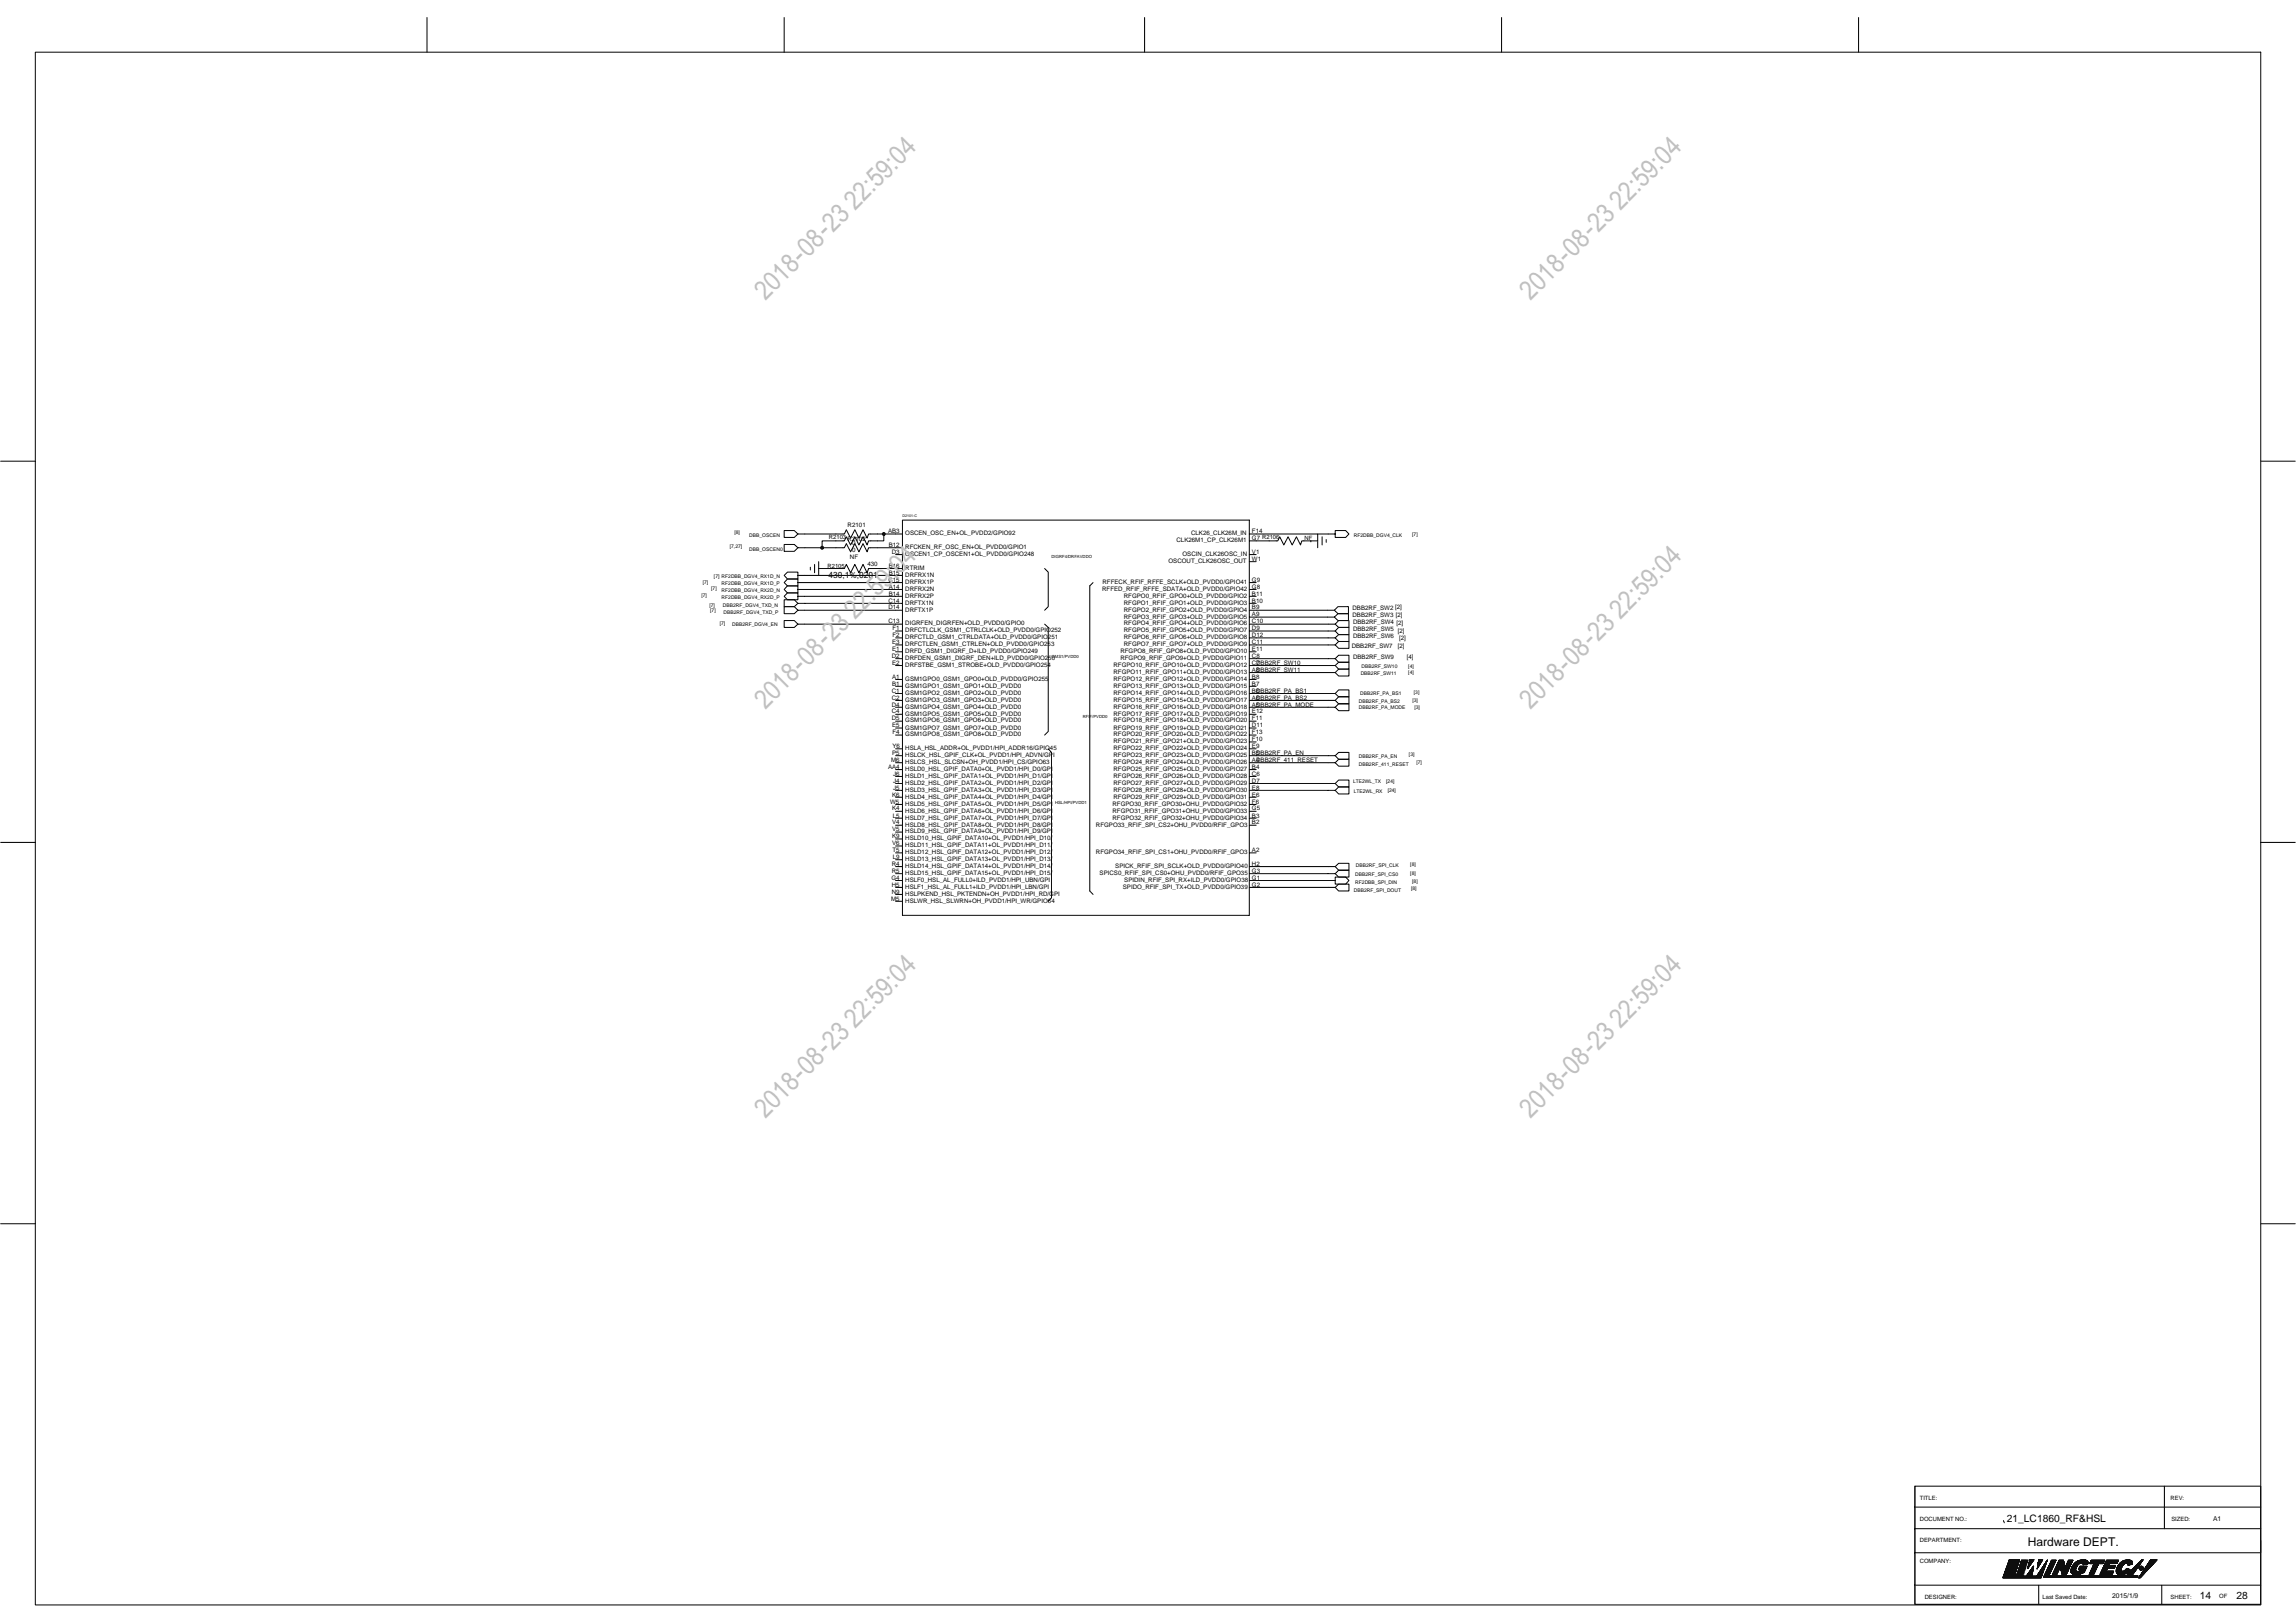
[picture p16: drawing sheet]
<svg xmlns="http://www.w3.org/2000/svg" width="297mm" height="210mm" viewBox="0 0 297 210" stroke-linecap="round" stroke-linejoin="round" font-family="sans-serif">
<defs><g id="words">
<g font-size="3.5" fill="#c0c0c0">
<text x="99" y="38.9" transform="rotate(-45 99 38.9)">2018-08-23 22:59:04</text>
<text x="198" y="38.9" transform="rotate(-45 198 38.9)">2018-08-23 22:59:04</text>
<text x="99" y="91.8" transform="rotate(-45 99 91.8)">2018-08-23 22:59:04</text>
<text x="198" y="91.8" transform="rotate(-45 198 91.8)">2018-08-23 22:59:04</text>
<text x="99" y="144.7" transform="rotate(-45 99 144.7)">2018-08-23 22:59:04</text>
<text x="198" y="144.7" transform="rotate(-45 198 144.7)">2018-08-23 22:59:04</text>
</g>
<text font-size="1.6" x="262.4" y="200">Hardware DEPT.</text>
<g font-size="1.3">
<text x="259.6" y="196.9">21_LC1860_RF&amp;HSL</text>
<text x="284.6" y="206.8">14</text>
<text x="289.3" y="206.9">28</text>
</g>
<text font-size="1.1" x="107.2" y="74.8">430,1%,0201</text>
<g font-size=".9">
<text x="286.3" y="196.8">A1</text>
<text x="273.3" y="206.8">2015/1/9</text>
</g>
<g font-size=".8">
<text x="107.2" y="69.7">R2103</text>
<text x="109.7" y="68.2">R2101</text>
<text x="109.7" y="70">R2102</text>
<text x="110.3" y="70.5">0</text>
<text x="110.3" y="71.4">0</text>
<text x="114.9" y="69">AB3</text>
<text x="115" y="70.8">B12</text>
<text x="115.4" y="71.7">D3</text>
<text x="117.1" y="72">OSCEN1_CP_OSCEN1+OL_PVDD0/GPIO248</text>
<text x="117.1" y="71.1">RFCKEN_RF_OSC_EN+OL_PVDD0/GPIO1</text>
<text x="117.1" y="69.3">OSCEN_OSC_EN+OL_PVDD2/GPIO92</text>
<text x="152.2" y="70.1">CLK26M1_CP_CLK26M1</text>
<text x="153" y="72">OSCIN_CLK26OSC_IN</text>
<text x="154.1" y="69.3">CLK26_CLK26M_IN</text>
<text x="162" y="71.7">V1</text>
<text x="162" y="69.9">G7 R2106</text>
<text x="162" y="69">F14</text>
<text x="168.8" y="69.8">NF</text>
<text x="107.1" y="73.5">R2105</text>
<text x="110" y="72.3">NF</text>
<text x="112.2" y="73.2">430</text>
<text x="114.9" y="78">C14</text>
<text x="114.9" y="75.3">C15</text>
<text x="115" y="76.2">A14</text>
<text x="115" y="77.1">B14</text>
<text x="115" y="74.4">B15</text>
<text x="115" y="73.5">B16</text>
<text x="117.1" y="76.5">DRFRX2N</text>
<text x="117.1" y="77.3">DRFRX2P</text>
<text x="117.1" y="75.5">DRFRX1P</text>
<text x="117.1" y="74.7">DRFRX1N</text>
<text x="117.1" y="73.8">RTRIM</text>
<text x="142.6" y="76.5">RFFED_RFIF_RFFE_SDATA+OLD_PVDD0/GPIO42</text>
<text x="142.6" y="75.5">RFFECK_RFIF_RFFE_SCLK+OLD_PVDD0/GPIO41</text>
<text x="145.4" y="77.3">RFGPO0_RFIF_GPO0+OLD_PVDD0/GPIO2</text>
<text x="151.2" y="72.9">OSCOUT_CLK26OSC_OUT</text>
<text x="162" y="72.6">W1</text>
<text x="162" y="78">B10</text>
<text x="162" y="77.1">B11</text>
<text x="162" y="76.2">G8</text>
<text x="162" y="75.3">G9</text>
<text x="114.9" y="78.8">D14</text>
<text x="114.9" y="80.6">C13</text>
<text x="115.4" y="83.3">E3</text>
<text x="115.5" y="81.5">F1</text>
<text x="115.5" y="82.4">F2</text>
<text x="117.1" y="79.1">DRFTX1P</text>
<text x="117.1" y="78.2">DRFTX1N</text>
<text x="117.1" y="81.8">DRFCTLCLK_GSM1_CTRLCLK+OLD_PVDD0/GPIO252</text>
<text x="117.1" y="80.9">DIGRFEN_DIGRFEN+OLD_PVDD0/GPIO0</text>
<text x="117.1" y="82.7">DRFCTLD_GSM1_CTRLDATA+OLD_PVDD0/GPIO251</text>
<text x="117.1" y="83.6">DRFCTLEN_GSM1_CTRLEN+OLD_PVDD0/GPIO253</text>
<text x="145.4" y="83.6">RFGPO7_RFIF_GPO7+OLD_PVDD0/GPIO9</text>
<text x="145.4" y="82.7">RFGPO6_RFIF_GPO6+OLD_PVDD0/GPIO8</text>
<text x="145.4" y="81.8">RFGPO5_RFIF_GPO5+OLD_PVDD0/GPIO7</text>
<text x="145.4" y="80.9">RFGPO4_RFIF_GPO4+OLD_PVDD0/GPIO6</text>
<text x="145.4" y="80">RFGPO3_RFIF_GPO3+OLD_PVDD0/GPIO5</text>
<text x="145.4" y="79.1">RFGPO2_RFIF_GPO2+OLD_PVDD0/GPIO4</text>
<text x="145.4" y="78.2">RFGPO1_RFIF_GPO1+OLD_PVDD0/GPIO3</text>
<text x="162" y="83.3">C11</text>
<text x="162" y="82.4">D12</text>
<text x="162" y="81.5">D9</text>
<text x="162" y="80.6">C10</text>
<text x="162" y="79.8">A9</text>
<text x="162" y="78.8">B9</text>
<text x="174.9" y="83.9">DBB2RF_SW7</text>
<text x="175" y="79">DBB2RF_SW2 [2]</text>
<text x="175" y="79.8">DBB2RF_SW3 [2]</text>
<text x="175" y="80.8">DBB2RF_SW4 [2]</text>
<text x="175" y="81.6">DBB2RF_SW5</text>
<text x="175" y="82.5">DBB2RF_SW6</text>
<text x="180.8" y="81.9">[2]</text>
<text x="180.8" y="83.8">[2]</text>
<text x="181" y="82.8">[2]</text>
<text x="115.4" y="89.6">C1</text>
<text x="115.4" y="85.2">D2</text>
<text x="115.4" y="88.7">B1</text>
<text x="115.4" y="87.8">A1</text>
<text x="115.4" y="84.2">E1</text>
<text x="115.4" y="86">E2</text>
<text x="117.1" y="89.9">GSM1GPO2_GSM1_GPO2+OLD_PVDD0</text>
<text x="117.1" y="89">GSM1GPO1_GSM1_GPO1+OLD_PVDD0</text>
<text x="117.1" y="88.1">GSM1GPO0_GSM1_GPO0+OLD_PVDD0/GPIO255</text>
<text x="117.1" y="84.5">DRFD_GSM1_DIGRF_D+ILD_PVDD0/GPIO249</text>
<text x="117.1" y="85.4">DRFDEN_GSM1_DIGRF_DEN+ILD_PVDD0/GPIO250</text>
<text x="117.1" y="86.3">DRFSTBE_GSM1_STROBE+OLD_PVDD0/GPIO254</text>
<text x="144.1" y="89.9">RFGPO14_RFIF_GPO14+OLD_PVDD0/GPIO16</text>
<text x="144.1" y="89">RFGPO13_RFIF_GPO13+OLD_PVDD0/GPIO15</text>
<text x="144.1" y="88.1">RFGPO12_RFIF_GPO12+OLD_PVDD0/GPIO14</text>
<text x="144.1" y="87.2">RFGPO11_RFIF_GPO11+OLD_PVDD0/GPIO13</text>
<text x="144.1" y="86.3">RFGPO10_RFIF_GPO10+OLD_PVDD0/GPIO12</text>
<text x="144.9" y="85.4">RFGPO9_RFIF_GPO9+OLD_PVDD0/GPIO11</text>
<text x="144.9" y="84.5">RFGPO8_RFIF_GPO8+OLD_PVDD0/GPIO10</text>
<text x="162" y="85.2">C8</text>
<text x="162" y="84.2">E11</text>
<text x="162" y="89.6">B6</text>
<text x="162" y="88.7">B7</text>
<text x="162" y="87.8">B8</text>
<text x="162" y="86.9">A8</text>
<text x="162" y="86">C7</text>
<text x="162.5" y="86.9">DBB2RF_SW11</text>
<text x="162.5" y="86">DBB2RF_SW10</text>
<text x="162.5" y="89.6">DBB2RF_PA_BS1</text>
<text x="175" y="85.2">DBB2RF_SW9</text>
<text x="182" y="85.3">[4]</text>
<text x="115.4" y="90.5">C2</text>
<text x="115.4" y="91.4">D4</text>
<text x="115.4" y="92.3">C4</text>
<text x="115.4" y="93.2">D5</text>
<text x="115.4" y="94.1">E5</text>
<text x="115.5" y="95">F4</text>
<text x="117.1" y="90.8">GSM1GPO3_GSM1_GPO3+OLD_PVDD0</text>
<text x="117.1" y="91.7">GSM1GPO4_GSM1_GPO4+OLD_PVDD0</text>
<text x="117.1" y="94.4">GSM1GPO7_GSM1_GPO7+OLD_PVDD0</text>
<text x="117.1" y="92.6">GSM1GPO5_GSM1_GPO5+OLD_PVDD0</text>
<text x="117.1" y="93.5">GSM1GPO6_GSM1_GPO6+OLD_PVDD0</text>
<text x="117.1" y="95.3">GSM1GPO8_GSM1_GPO8+OLD_PVDD0</text>
<text x="144.1" y="95.3">RFGPO20_RFIF_GPO20+OLD_PVDD0/GPIO22</text>
<text x="144.1" y="94.4">RFGPO19_RFIF_GPO19+OLD_PVDD0/GPIO21</text>
<text x="144.1" y="93.5">RFGPO18_RFIF_GPO18+OLD_PVDD0/GPIO20</text>
<text x="144.1" y="92.6">RFGPO17_RFIF_GPO17+OLD_PVDD0/GPIO19</text>
<text x="144.1" y="91.7">RFGPO16_RFIF_GPO16+OLD_PVDD0/GPIO18</text>
<text x="144.1" y="90.8">RFGPO15_RFIF_GPO15+OLD_PVDD0/GPIO17</text>
<text x="162" y="95.9">F10</text>
<text x="162" y="95">F13</text>
<text x="162" y="94.1">D11</text>
<text x="162" y="93.2">F11</text>
<text x="162" y="92.3">E12</text>
<text x="162" y="91.4">A5</text>
<text x="162" y="90.5">A6</text>
<text x="162.5" y="91.4">DBB2RF_PA_MODE</text>
<text x="162.5" y="90.5">DBB2RF_PA_BS2</text>
<text x="114.9" y="99.5">AA4</text>
<text x="115.3" y="98.6">M6</text>
<text x="115.4" y="97.7">P5</text>
<text x="115.5" y="96.8">Y6</text>
<text x="115.5" y="100.4">J6</text>
<text x="115.5" y="101.3">J4</text>
<text x="117.1" y="98.8">HSLCS_HSL_SLCSN+OH_PVDD1/HPI_CS/GPIO63</text>
<text x="117.1" y="98">HSLCK_HSL_GPIF_CLK+OL_PVDD1/HPI_ADVN/GPI</text>
<text x="117.1" y="97.1">HSLA_HSL_ADDR+OL_PVDD1/HPI_ADDR16/GPIO45</text>
<text x="117.1" y="100.7">HSLD1_HSL_GPIF_DATA1+OL_PVDD1/HPI_D1/GPI</text>
<text x="117.1" y="99.8">HSLD0_HSL_GPIF_DATA0+OL_PVDD1/HPI_D0/GPI</text>
<text x="117.1" y="101.6">HSLD2_HSL_GPIF_DATA2+OL_PVDD1/HPI_D2/GPI</text>
<text x="144.1" y="100.7">RFGPO26_RFIF_GPO26+OLD_PVDD0/GPIO28</text>
<text x="144.1" y="101.6">RFGPO27_RFIF_GPO27+OLD_PVDD0/GPIO29</text>
<text x="144.1" y="99.8">RFGPO25_RFIF_GPO25+OLD_PVDD0/GPIO27</text>
<text x="144.1" y="98.8">RFGPO24_RFIF_GPO24+OLD_PVDD0/GPIO26</text>
<text x="144.1" y="98">RFGPO23_RFIF_GPO23+OLD_PVDD0/GPIO25</text>
<text x="144.1" y="97.1">RFGPO22_RFIF_GPO22+OLD_PVDD0/GPIO24</text>
<text x="144.1" y="96.2">RFGPO21_RFIF_GPO21+OLD_PVDD0/GPIO23</text>
<text x="162" y="100.4">C6</text>
<text x="162" y="101.3">D7</text>
<text x="162" y="99.5">B4</text>
<text x="162" y="98.6">A4</text>
<text x="162" y="97.7">B5</text>
<text x="162" y="96.8">E9</text>
<text x="162.5" y="98.6">DBB2RF_411_RESET</text>
<text x="162.5" y="97.7">DBB2RF_PA_EN</text>
<text x="115.1" y="104">W5</text>
<text x="115.4" y="103.1">K6</text>
<text x="115.4" y="104.9">K4</text>
<text x="115.4" y="106.7">V4</text>
<text x="115.4" y="107.5">V5</text>
<text x="115.5" y="105.8">L5</text>
<text x="115.5" y="102.2">J5</text>
<text x="117.1" y="102.4">HSLD3_HSL_GPIF_DATA3+OL_PVDD1/HPI_D3/GPI</text>
<text x="117.1" y="103.4">HSLD4_HSL_GPIF_DATA4+OL_PVDD1/HPI_D4/GPI</text>
<text x="117.1" y="104.2">HSLD5_HSL_GPIF_DATA5+OL_PVDD1/HPI_D5/GPI</text>
<text x="117.1" y="105.1">HSLD6_HSL_GPIF_DATA6+OL_PVDD1/HPI_D6/GPI</text>
<text x="117.1" y="106">HSLD7_HSL_GPIF_DATA7+OL_PVDD1/HPI_D7/GPI</text>
<text x="117.1" y="106.9">HSLD8_HSL_GPIF_DATA8+OL_PVDD1/HPI_D8/GPI</text>
<text x="117.1" y="107.8">HSLD9_HSL_GPIF_DATA9+OL_PVDD1/HPI_D9/GPI</text>
<text x="141.8" y="106.9">RFGPO33_RFIF_SPI_CS2+OHU_PVDD0/RFIF_GPO3</text>
<text x="143.9" y="104.2">RFGPO30_RFIF_GPO30+OHU_PVDD0/GPIO32</text>
<text x="143.9" y="106">RFGPO32_RFIF_GPO32+OHU_PVDD0/GPIO34</text>
<text x="143.9" y="105.1">RFGPO31_RFIF_GPO31+OHU_PVDD0/GPIO33</text>
<text x="144.1" y="102.4">RFGPO28_RFIF_GPO28+OLD_PVDD0/GPIO30</text>
<text x="144.1" y="103.4">RFGPO29_RFIF_GPO29+OLD_PVDD0/GPIO31</text>
<text x="162" y="102.2">E8</text>
<text x="162" y="104">F6</text>
<text x="162" y="105.8">B3</text>
<text x="162" y="106.7">B2</text>
<text x="162" y="104.9">G5</text>
<text x="162" y="103.1">E6</text>
<text x="115.3" y="113.9">G4</text>
<text x="115.4" y="112">R4</text>
<text x="115.4" y="112.9">R5</text>
<text x="115.4" y="108.5">K9</text>
<text x="115.4" y="109.3">V6</text>
<text x="115.5" y="110.2">T5</text>
<text x="115.5" y="111.1">L9</text>
<text x="117.1" y="108.7">HSLD10_HSL_GPIF_DATA10+OL_PVDD1/HPI_D10/</text>
<text x="117.1" y="110.5">HSLD12_HSL_GPIF_DATA12+OL_PVDD1/HPI_D12/</text>
<text x="117.1" y="109.6">HSLD11_HSL_GPIF_DATA11+OL_PVDD1/HPI_D11/</text>
<text x="117.1" y="112.3">HSLD14_HSL_GPIF_DATA14+OL_PVDD1/HPI_D14/</text>
<text x="117.1" y="111.4">HSLD13_HSL_GPIF_DATA13+OL_PVDD1/HPI_D13/</text>
<text x="117.1" y="113.2">HSLD15_HSL_GPIF_DATA15+OL_PVDD1/HPI_D15/</text>
<text x="141.8" y="110.5">RFGPO34_RFIF_SPI_CS1+OHU_PVDD0/RFIF_GPO3</text>
<text x="142.3" y="113.2">SPICS0_RFIF_SPI_CS0+OHU_PVDD0/RFIF_GPO35</text>
<text x="144.3" y="112.3">SPICK_RFIF_SPI_SCLK+OLD_PVDD0/GPIO40</text>
<text x="162" y="110.2">A2</text>
<text x="162" y="113.9">G1</text>
<text x="162" y="112.9">G3</text>
<text x="162" y="112">H2</text>
<text x="115.3" y="116.5">M5</text>
<text x="115.4" y="114.7">H5</text>
<text x="115.4" y="115.6">N9</text>
<text x="117.1" y="114.1">HSLF0_HSL_AL_FULL0+ILD_PVDD1/HPI_UBN/GPI</text>
<text x="117.1" y="115">HSLF1_HSL_AL_FULL1+ILD_PVDD1/HPI_LBN/GPI</text>
<text x="117.1" y="115.9">HSLPKEND_HSL_PKTENDN+OH_PVDD1/HPI_RD/GPI</text>
<text x="117.1" y="116.8">HSLWR_HSL_SLWRN+OH_PVDD1/HPI_WR/GPIO64</text>
<text x="145.3" y="115">SPIDO_RFIF_SPI_TX+OLD_PVDD0/GPIO39</text>
<text x="145.5" y="114.1">SPIDIN_RFIF_SPI_RX+ILD_PVDD0/GPIO38</text>
<text x="162" y="114.7">G2</text>
<text x="248.4" y="196.8">DOCUMENT NO.:</text>
<text x="248.4" y="194.1">TITLE:</text>
<text x="280.8" y="194">REV:</text>
<text x="280.9" y="196.8">SIZED:</text>
<text x="248.4" y="199.5">DEPARTMENT:</text>
<text x="248.4" y="202.2">COMPANY:</text>
<text x="249" y="206.8">DESIGNER:</text>
<text x="264.2" y="206.8">Last Saved Date:</text>
<text x="280.8" y="206.8">SHEET:</text>
<text x="287.1" y="206.7">OF</text>
</g>
<g font-size=".6">
<text x="94.4" y="71">[7,27]</text>
<text x="95" y="69.2">[8]</text>
<text x="96.9" y="69.4">DBB_OSCEN</text>
<text x="96.9" y="71.2">DBB_OSCEN0</text>
<text x="175.2" y="69.4">RF2DBB_DGV4_CLK</text>
<text x="182.7" y="69.3">[7]</text>
<text x="90.7" y="77.2">[7]</text>
<text x="90.9" y="75.5">[7]</text>
<text x="92" y="76.3">[7]</text>
<text x="92.4" y="74.7">[7] RF2DBB_DGV4_RX1D_N</text>
<text x="93.4" y="75.7">RF2DBB_DGV4_RX1D_P</text>
<text x="93.4" y="76.6">RF2DBB_DGV4_RX2D_N</text>
<text x="93.4" y="77.5">RF2DBB_DGV4_RX2D_P</text>
<text x="91.8" y="78.6">[7]</text>
<text x="91.9" y="79.2">[7]</text>
<text x="93.1" y="80.9">[7]</text>
<text x="93.5" y="78.6">DBB2RF_DGV4_TXD_N</text>
<text x="93.6" y="79.4">DBB2RF_DGV4_TXD_P</text>
<text x="94.7" y="81">DBB2RF_DGV4_EN</text>
<text x="176" y="90">DBB2RF_PA_BS1</text>
<text x="176" y="87.3">DBB2RF_SW11</text>
<text x="176.1" y="86.4">DBB2RF_SW10</text>
<text x="182.2" y="86.5">[4]</text>
<text x="182.2" y="87.2">[4]</text>
<text x="182.9" y="89.8">[3]</text>
<text x="175.8" y="90.9">DBB2RF_PA_BS2</text>
<text x="175.8" y="91.8">DBB2RF_PA_MODE</text>
<text x="182.7" y="90.9">[3]</text>
<text x="183" y="91.8">[3]</text>
<text x="175" y="101.4">LTE2WL_TX</text>
<text x="175.8" y="98">DBB2RF_PA_EN</text>
<text x="175.8" y="99">DBB2RF_411_RESET</text>
<text x="179.3" y="101.3">[24]</text>
<text x="182.3" y="97.8">[3]</text>
<text x="183.3" y="98.8">[7]</text>
<text x="175.2" y="102.6">LTE2WL_RX</text>
<text x="179.5" y="102.5">[24]</text>
<text x="175.3" y="113.3">DBB2RF_SPI_CS0</text>
<text x="175.4" y="112.2">DBB2RF_SPI_CLK</text>
<text x="182.5" y="112">[8]</text>
<text x="182.5" y="113.2">[8]</text>
<text x="175.2" y="115.4">DBB2RF_SPI_DOUT</text>
<text x="175.3" y="114.4">RF2DBB_SPI_DIN</text>
<text x="182.6" y="115.2">[8]</text>
<text x="182.7" y="114.3">[8]</text>
</g>
<g font-size=".5">
<text x="116.8" y="66.9">D2101-C</text>
<text x="136" y="72.1">DIGRF4/DRFAVDDO</text>
<text x="136" y="85.2">GMS1/PVDD0</text>
<text x="140.1" y="92.9">RFIF/PVDD0</text>
<text x="136.5" y="104">HSL/HPI/PVDD1</text>
</g>
</g></defs>
<g fill="none" stroke="#000" stroke-width=".13">
<path d="M4.6 6.8h287.9v200.8h-287.9zM55.2 2.3v4.5M101.4 2.3v4.5M148.1 2.3v4.5M194.3 2.3v4.5M240.4 2.3v4.5M.1 59.7h4.5M292.5 59.7h4.4M103.2 69.1l-.4-.5h-1.4v.9h1.4l.4-.4h6l.3-.6 .5 1.1 .6-1.1 .5 1.1 .6-1.1 .5 1.1 .2-.5h4.4M103.2 70.9l-.4-.5h-1.4v.9h1.4l.4-.4h6l.3-.6 .5 1.1 .6-1.1 .5 1.1 .6-1.1 .5 1.1 .2-.5h4.4M103.2 79l-.4-.5h-1.4v.9h1.4l.4-.4h13.6M103.2 78.1l-.4-.5h-1.4v.9h1.4l.4-.4h13.6"/>
<path d="M103.2 74.4v-.4h-1.3l-.5 .4 .5 .5h1.3v-.5h13.6M103.2 75.4v-.5h-1.3l-.5 .5 .5 .4h1.3v-.4h13.6M103.2 76.3v-.5h-1.3l-.5 .5 .5 .4h1.3v-.4h13.6M103.2 77.2v-.5h-1.3l-.5 .5 .5 .4h1.3v-.4h13.6M104.8 73.4v.3M105.4 73v1.1M105.9 73.6h3.3l.3-.6 .5 1.1 .6-1.1 .5 1.1 .6-1.1 .5 1.1 .2-.5h4.4M105.9 72.7v1.7M114.3 69.1v.9h-1.9l-.2 .5-.5-1.1-.6 1.1-.5-1.1-.6 1.1-.5-1.1-.3 .6h-2.8v.9M115.9 71.8h.9M116.8 67.3h44.8v51.1h-44.8zM135.1 73.6l.5 .4v4.5l-.5 .5"/>
<path d="M141.4 75.4l-.4 .4v39.5l.4 .4M161.6 70h3.7l.3-.6 .5 1.1 .5-1.1 .6 1.1 .5-1.1 .6 1.1 .1-.5h2.1M161.6 69.1h11.1v-.5h1.4l.4 .5-.4 .4h-1.4v-.4M161.6 79.8h11l.5 .5h1.4v-.9h-1.4l-.5 .4M161.6 78.1h.9M161.6 76.3h.9M161.6 77.2h.9M161.6 75.4h.9M161.6 72.7h.9M161.6 71.8h.9M169.6 70h.1M170.5 69.1v1.8"/>
<path d="M171 69.4v1.1M171.6 69.8v.4M172.6 79l.5-.5h1.4v.9h-1.4l-.5-.4h-11M103.2 80.8l-.4-.5h-1.4v.9h1.4l.4-.4h13.6M115.9 90.6h.9M115.9 89.7h.9M115.9 88.8h.9M115.9 87.9h.9M115.9 81.6h.9M115.9 85.2h.9M115.9 84.3h.9M115.9 83.4h.9"/>
<path d="M115.9 82.5h.9M115.9 99.6h.9M115.9 98.7h.9M115.9 97.8h.9M115.9 96.9h.9M115.9 95.1h.9M115.9 94.2h.9M115.9 93.3h.9M115.9 92.4h.9M115.9 91.5h.9M115.9 86.1h.9M135.1 80.8l.5 .4v13.4l-.5 .5"/>
<path d="M135.6 96.9l.4 .4v18.9l-.4 .4M161.6 97.8h11.1l.5-.5h1.3v.9h-1.3l-.5-.4M161.6 98.7h11.1l.5-.5h1.3v.9h-1.3l-.5-.4M161.6 80.8h11.1l.5 .4h1.3v-.9h-1.3l-.5 .5M161.6 81.6h11.1l.5 .5h1.3v-.9h-1.3l-.5 .4M161.6 82.5h11.1l.5 .5h1.3v-.9h-1.3l-.5 .4M161.6 83.4h11.1l.5 .5h1.3v-.9h-1.3l-.5 .4M161.6 88.8h.9M161.6 87.9h.9M161.6 84.3h.9M161.6 99.6h.9M161.6 96.9h.9"/>
<path d="M161.6 96h.9M161.6 95.1h.9M161.6 94.2h.9M161.6 93.3h.9M161.6 92.4h.9M172.7 86.1l.5 .5h1.3v-.9h-1.3l-.5 .4h-11.1M172.7 87l.5 .5h1.3v-.9h-1.3l-.5 .4h-11.1M172.7 89.7l.5 .4h1.3v-.8h-1.3l-.5 .4h-11.1M172.7 90.6l.5 .5h1.3v-1h-1.3l-.5 .5h-11.1M172.7 91.5l.5 .4h1.3v-.8h-1.3l-.5 .4h-11.1M172.7 85.2l.5-.4h1.3v.9h-1.3l-.5-.5h-11.1M.1 109h4.5"/>
<path d="M115.9 100.5h.9M115.9 102.3h.9M115.9 104.1h.9M115.9 105.9h.9M115.9 110.3h.9M115.9 106.8h.9M115.9 105h.9M115.9 103.1h.9M115.9 101.4h.9M115.9 113.9h.9M115.9 113h.9M115.9 112.1h.9"/>
<path d="M115.9 114.8h.9M115.9 108.5h.9M115.9 109.5h.9M115.9 111.2h.9M115.9 107.7h.9M115.9 115.7h.9M115.9 116.6h.9M161.6 101.4h11.1l.5 .4h1.3v-.9h-1.3l-.5 .5M161.6 102.3h11.1l.5 .4h1.3v-.9h-1.3l-.5 .5M161.6 100.5h.9M161.6 104.1h.9M161.6 105.9h.9"/>
<path d="M161.6 110.3h.9M161.6 106.8h.9M161.6 105h.9M161.6 103.1h.9M172.7 113.9v.5h1.4l.4-.5-.4-.4h-1.4v.4h-11.1M172.7 112.1l.5 .5h1.3v-.9h-1.3l-.5 .4h-11.1M172.7 113l.5 .5h1.3v-.9h-1.3l-.5 .4h-11.1M172.7 114.8l.5 .5h1.3v-.9h-1.3l-.5 .4h-11.1M292.5 109h4.4M.1 158.3h4.5M292.5 158.3h4.4M247.7 192.3h44.8v15.3h-44.8z"/>
<path d="M247.7 197.8h44.8M247.7 192.3v15.3M247.7 195h44.8M259.2 196.7h.1M259.3 196.9h.1M280 192.3v5.5M292.5 199.3v1.6h-44.8M247.7 205.1h44.8M259.1 204.2h5M259.1 204.1h5M259.1 204h5M259.2 204h4.9"/>
<path d="M259.2 203.9h4.9M259.2 203.8h1.4M259.2 203.8h1.5M259.3 203.7h1.4M259.3 203.5h1.4M259.4 203.4h1.4M259.4 203.3h1.4M259.4 203.2h1.4M259.5 203.1l1.4 .1M259.5 203.1h1.4M259.5 203h1.4M259.5 202.9h1.4"/>
<path d="M259.6 202.9h1.3M259.6 202.8h1.4M259.6 202.8h1.3M259.6 202.7h1.4M259.6 202.6h1.4M259.7 202.6h1.3M259.7 202.5h1.3M259.7 202.5h1.4M259.7 202.4h1.4M259.8 202.3h1.3M259.8 202.2h1.3M259.8 202.1h1.4"/>
<path d="M259.9 202h1.3M259.9 202l1.3 .1M259.9 201.9h1.3M259.9 201.8h1.4M260.6 203.9h-1.4M260.7 203.8h-1.4M260.7 203.7h-1.4M260.7 203.6h-1.4M260.7 203.5h-1.4M260.7 203.4l-1.3 .1M260.8 203.4h-1.4M260.9 203.8h.9"/>
<path d="M260.9 202.9h-1.4M261 203.7h.6M261 203.6h.8M261 203.5h.6M261 203.4h.9M261.1 202.4h-1.4M261.1 203.2h.8M261.1 203.2h.9M261.1 203.1h.6M261.1 203.1h.2M261.1 202.3h-1.3M261.1 203.1h.8"/>
<path d="M261.2 202.9h.4M261.2 203h.3M261.2 203.1h.8M261.2 202.2h-1.4M261.2 202.1h-1.4M261.2 203.9h-.3M261.2 202.9h.9M261.2 202.8h.1M261.2 202h-1.3M261.2 202.7h.9M261.2 202.8h.9M261.2 203.4l-.2 .1"/>
<path d="M261.3 202.6h.7M261.3 202.6h.3M261.3 201.8l-1.4 .1M261.3 202.6h.9M261.3 202.6h.8M261.3 203.6h-.3M261.3 202.5h.5M261.3 202.5h.2M261.3 202.5h.7M261.3 202.4h.9M261.4 202.4h.3M261.4 202.4h.1"/>
<path d="M261.4 202.2h.2M261.4 202.1h.9M261.4 203.7h-.5M261.5 202h.9M261.5 202h.8M261.5 202h.6M261.5 201.9h.7M261.5 201.9h.3M261.6 203.3h-.5M261.7 203.8h-.8M261.8 203.4h-.8M261.9 202.8h-.7"/>
<path d="M261.9 203.5h-.9M262 202.9h-.8M262.1 202.2h-.7M262.3 203.8h.6M262.3 202.3h-.9M262.3 202.9h.1M262.3 203.7h.6M262.3 203.6h.6M262.4 202.8h.1M262.4 202.7h.1M262.4 202.6h.2M262.4 202.6h.1"/>
<path d="M262.4 202.5h.2M262.4 201.8l-.9 .1M262.4 202.5h.3M262.4 203.5h.5M262.4 202.4h.3M262.5 202.4h.2M262.5 202.3h.3M262.5 202.1h.4M262.6 202h.4M262.6 201.9h.4M262.6 203.4h.4M262.6 203.3h.4"/>
<path d="M262.6 201.9h.5M262.6 201.8h.5M262.6 203.2h.4M262.7 203.2h.3M262.7 202.4h-.3M262.7 203.1h.3M262.8 203h.2M262.8 203.1h.2M262.8 202.3h-.3M262.8 202.9h.2M262.8 202.2h-.3M262.9 203.9h-.8"/>
<path d="M262.9 202.2h-.4M262.9 202.9h.1M262.9 203.8h-.7M262.9 203.8h-.6M262.9 202.8h.1M262.9 202.1h-.4M262.9 203.7h-.6M262.9 203.6h-.5M263 203.5h-.6M263 203.4l-.5 .1M263 202l-.5 .1M263 203.4h-.5"/>
<path d="M263 202.7h.1M263 202.8h.1M263 202h-.4M263 202.6h.1M263 202.9h-.1M263.1 202.6h.1M263.1 201.8l-.5 .1M263.5 202.9h.1M263.5 203.8h.7M263.6 202.8h.1M263.6 202.9h.1M263.6 203.8h.6"/>
<path d="M263.6 202.9h-.1M263.6 202.6h.2M263.6 202.7h.1M263.6 202.5h.2M263.6 202.5h.3M263.6 202.4h.3M263.6 203.7h.6M263.6 202.3h.4M263.6 202.2h.4M263.7 202.1h.4M263.7 202h.4M263.7 201.9h.5"/>
<path d="M263.7 201.8h.6M263.8 205.1v2.5M263.8 203.5h.5M263.8 202.5h-.2M263.8 203.4h.5M263.9 203.4h.4M263.9 203.3h.4M263.9 202.4h-.3M263.9 203.3h.5M264 203.2h.4M264 202.3h-.4M264 203.1h.4"/>
<path d="M264 202.2h-.3M264.1 203.1h.3M264.1 203h.3M264.1 202.1h-.4M264.1 203h.4M264.1 202.9h.4M264.1 203.9h-.6M264.2 202h-.5M264.2 202.9h.3M264.2 202.8h.3M264.2 203.8h-.6M264.2 203.7h-.6"/>
<path d="M264.2 203.6h-.5M264.3 202.7h.3M264.3 202.8h.2M264.3 201.8l-.6 .1M264.3 203.6h-.6M264.3 203.5h-.5M264.3 203.4l-.5 .1M264.3 202.6h.3M264.4 204.1h12.1M264.4 202.6h.2M264.4 204h12.1M264.4 202.5h.2"/>
<path d="M264.4 203.1l-.4 .1M264.4 203.9h12.2M264.4 202.4h.2M264.5 202.9h-.4M264.5 202.9h-.3M264.5 202.4h.2M264.5 202.8h-.3M264.6 203.7h.6M264.6 203.6h.6M264.6 202.3h.1M264.6 202.5h-.2M264.6 202.1h.1"/>
<path d="M264.6 203.5h.6M264.7 202.4h-.2M264.7 203.4h.6M264.7 203.3h.6M264.7 202.3h-.2M264.7 202.2h-.1M264.7 202h.1M264.8 202.1h-.1M264.8 203.2h.6M264.8 201.9h.1M264.8 203.1h.6M264.8 203.1l.6 .1"/>
<path d="M264.8 202l-.1 .1M264.8 202h-.1M264.9 203.1h.5M264.9 201.9h.1M264.9 203h.5M264.9 203h.6M264.9 201.8h.1M264.9 202.9h.6M264.9 202.8h.7M264.9 202.9h.7M265 202.7h.6M265 202.8h.6"/>
<path d="M265 202.6h.7M265.1 202.5h.6M265.1 202.6h.6M265.1 202.4h.6M265.2 202.4h.5M265.2 202.4h.6M265.2 203.6h-.6M265.2 202.3h.6M265.3 203.5h-.7M265.3 203.4l-.6 .1M265.3 202.1h.6M265.3 202h.6"/>
<path d="M265.4 202h.5M265.4 203.3h-.7M265.4 201.9h.6M265.5 202.9h-.6M265.6 203.7h.5M265.6 202.8h-.6M265.6 203.5h.6M265.6 202.6l-.6 .1M265.7 203.4h.6M265.7 203.3h.6M265.7 203.2h.6M265.8 203.2h.5"/>
<path d="M265.8 203.1l.5 .1M265.8 202.3h-.6M265.8 203.1h.6M265.8 202.2h-.6M265.9 203h.5M265.9 202.2h-.6M265.9 202.9h.5M265.9 202.1h-.6M265.9 202.9h.6M265.9 202.8h.6M266 202.8h.5M266 202.7h1.1"/>
<path d="M266 201.9h-.6M266 201.8l-.6 .1M266 202.6h1.1M266.1 202.5h1M266.1 202.6h1M266.1 202.4h1M266.1 203.6h-.5M266.2 202.4h.9M266.2 203.6h-.6M266.2 203.5h-.6M266.2 202.2h.8M266.2 203.4l-.6 .1"/>
<path d="M266.2 202.3h.8M266.3 203.4h-.6M266.3 202.1h.7M266.3 203.3h-.6M266.3 202h.7M266.3 201.9h.7M266.4 201.9h.6M266.5 202.9h-.6M266.6 202.8h.5M266.6 202.8h1.1M266.6 202.8h1.1zM266.6 202.9h1.1"/>
<path d="M266.6 203h1.1M266.7 203.1h.9M266.7 203.1l.9 .1M266.7 203.2h.9M266.7 203.2h.8M266.7 203.4h.8M266.7 203.3h.8M266.7 203.5h.7M266.8 203.6h.6M266.8 203.7h.5M267 201.8l-.6 .1M267 202.2h-.8"/>
<path d="M267 202.1h-.7M267.1 202.3h-.9M267.1 202.4h-1M267.2 202.7h.6M267.2 202.8h.5M267.3 202.6h.5M267.3 202.5h.6M267.3 202.4h.6M267.4 202.4h.5M267.4 203.6h-.6M267.4 203.5h-.7M267.4 202.2h.6"/>
<path d="M267.4 203.4l-.7 .1M267.4 202.3h.6M267.5 203.4h-.8M267.5 202.1h.6M267.5 203.3h-.8M267.5 202h.6M267.6 202h.5M267.6 201.9h.6M267.6 203h-1M267.7 202.9h-1.1M267.9 203.1h.6M267.9 203.1l.6 .1"/>
<path d="M267.9 203.4h1.7M267.9 203.3h.8M267.9 203.3h1.8M267.9 203.2h.7M267.9 203.2h.6M267.9 203h.6M268 202.9h.6M268 202.3h-.6M268 203.5h1.4M268 202.8h.6M268 203.6h1.3M268.1 202.7h.6"/>
<path d="M268.1 202.8h.5M268.1 202.2h-.6M268.1 202.1h-.6M268.1 202l-.6 .1M268.1 203.6h1.1M268.1 202.6h.6M268.2 202.6h.5M268.2 202.5h.6M268.2 201.8l-.6 .1M268.2 203.7h.8M268.2 202.4h.6M268.3 202.4h.6"/>
<path d="M268.3 202.4h.7M268.4 202.3h.7M268.4 202.2h1.7M268.5 202.1h1.6M268.6 202.9h-.6M268.6 202.1h1.5M268.6 202.8h-.6M268.7 202h1.4M268.8 202.5h-.6M268.8 201.9h1.3M268.9 202.4h-.7M268.9 203h.9"/>
<path d="M268.9 203.3h.8M268.9 201.9h1.1M269 202.9h.9M269 202.8h.9M269 202.7h1M269 202.8h1M269 202.3h-.7M269.1 201.9h.8M269.1 202.7h.9M269.1 202.6h.9M269.1 203.2h.6M269.2 203.2h.5"/>
<path d="M269.2 203.1l.6 .1M269.2 201.8h.6M269.3 203.1h.5M269.4 202.3h.7M269.5 202.4h.6M269.5 203.5h-1.5M269.5 202.4h.1M269.5 202.4h.5M269.8 202.4h-.3M269.9 202.9h-.9M270 202.8h-1M270.1 202.2h-1.6"/>
<path d="M270.1 202.1h-1.6M270.1 202.3h-.6M270.3 203.7h.6M270.3 203.6h.6M270.4 203.5h.6M270.4 202.3h1.7M270.4 202.1h1.8M270.4 203.4h.6M270.4 203.3h.6M270.5 202l1.7 .1M270.5 203.3h.5M270.5 202h1.7"/>
<path d="M270.5 203.2h.6M270.5 201.9h1.8M270.6 203.1h.6M270.6 203.1h.5M270.6 203h.6M270.6 202.9h.6M270.7 202.9h.6M270.7 202.8h.6M270.7 202.7h.6M270.7 202.7h.7M270.8 202.6h.6M270.8 202.5h.6"/>
<path d="M270.9 202.5h.5M270.9 202.4h.6M270.9 203.6h-.6M271 203.5h-.6M271 203.4l-.6 .1M271 203.4h-.6M271.1 203.3h-.6M271.2 202.9h-.6M271.5 202.4h-.6M271.7 203.7h1.6M271.7 203.6h1.6M271.8 203.5h1.5"/>
<path d="M271.8 203.4h1.6M271.8 203.3h1.6M271.9 203.3h1.5M271.9 203.2h.6M272 203.1h.6M272 203.1h.5M272 202.9h.6M272 203h.6M272.1 202.9h1.4M272.1 202.8h1.5M272.1 202.9h1.5M272.1 202.3h-1.7"/>
<path d="M272.1 202.2h-1.7M272.1 202.7h1.5M272.2 202.2h-1.8M272.2 202.6h1.5M272.2 202.1h-1.8M272.2 202.5h1.5M272.2 202.5h.6M272.3 202h-1.8M272.3 202.5h.6M272.3 202.4h.6M272.3 201.8l-1.7 .1M272.3 202.3h.6"/>
<path d="M272.4 202.1h1.5M272.4 202l1.6 .1M272.5 202h1.5M272.5 201.9h1.6M272.6 203h-.6M272.6 202.9h-.6M272.9 202.4h-.6M272.9 202.3h-.6M273.3 203.6h-1.6M273.4 203.5h-1.6M273.4 203.4l-1.6 .1M273.4 203.4h-1.6"/>
<path d="M273.7 202.6l-1.6 .1M273.8 203.1h.6M273.8 203.1l.6 .1M273.8 203.4h1.5M273.8 203.3h1.6M273.8 203.2h.6M273.8 203h.6M273.8 202.9h.6M273.8 203.5h1.4M273.9 202.9h.6M273.9 202.9h.5M273.9 203.5h1.2"/>
<path d="M273.9 202.8h.6M273.9 203.6h1.2M273.9 202.2h-1.5M273.9 202.7h.6M273.9 203.6h1.1M274 202.6h.6M274 202.1h-1.6M274 202.5h.7M274 203.7h.8M274.1 201.9h-1.6M274.1 201.8l-1.6 .1M274.1 202.5h.6"/>
<path d="M274.1 202.4h.6M274.1 203.7h.7M274.2 202.4h.6M274.2 202.3h.8M274.3 202.2h1.6M274.4 202.1h1.5M274.4 202.9h-.6M274.5 202.1h1.4M274.5 202.8h-.6M274.5 202h1.3M274.6 202h1.2M274.7 202.5h-.7"/>
<path d="M274.7 201.9h1.1M274.8 202.4h-.7M274.8 201.9h.9M274.8 203.2h.7M274.9 203.2h.6M274.9 201.9h.7M274.9 202.3h-.7M275 203.1h.6M275 203.1h.5M275 203h.5M275.1 203h.2M275.1 201.8h.4"/>
<path d="M275.1 202.9h.1M275.2 203.7h.7M275.2 202.3h.7M275.3 203.4l-1.5 .1M275.3 202.4h.6M275.3 202.5h.1M275.3 202.5h.2M275.3 202.4h.3M275.3 203.4h-1.5M275.3 203.5h.8M275.4 203.3h-1.6M275.5 203.4h.6"/>
<path d="M275.5 203.4h.7M275.5 203.1l-.6 .1M275.5 203.3h.7M275.6 203.3h.6M275.7 203.2h.5M275.7 203.2h.6M275.8 203.1h.5M275.8 203h.6M275.9 202.2h-1.6M275.9 202.1h-1.5M275.9 202.4h-.6M275.9 203h.5"/>
<path d="M275.9 202.9h.5M276 203.6h-.8M276 202.9h.5M276 203.6h-.7M276.1 202.8h.4M276.1 203.5h-.7M276.1 202.8h.5M276.1 203.4l-.7 .1M276.2 202.7h.4M276.2 202.7h.5M276.2 203.3h-.6M276.2 202.6h.5"/>
<path d="M276.3 202.6h.4M276.3 202.5h.4M276.4 202.5h.4M276.4 202.4h.4M276.5 202.9h-.6M276.5 202.4h.4M276.6 203.9l-12.2 .1M276.6 202.3h.3M276.7 204.2h.2M276.7 204.1h.2M276.7 202.1h.3M276.8 202.8h.5"/>
<path d="M276.8 202.9h.5M276.8 203h.4M276.8 202.7h.4M276.8 202.8h.4M276.8 202.1h.3M276.8 203.9h.3M276.8 203.1h.4M276.8 202.4h-.3M276.9 203.1h.2M276.9 202h.2M276.9 202.4h-.4M276.9 203.8h.3"/>
<path d="M276.9 202.3h-.3M276.9 202.6h.2M277 204l-.3 .1M277 202.2h-.4M277 203.1h.1M277 201.9h.2M277 203.7h.3M277 204h-.2M277 202.2h-.3M277 202.1h-.2M277.1 203.9l-.3 .1M277.1 201.8h.2"/>
<path d="M277.1 203.5h.3M277.1 203.9h-.3M277.2 201.9h-.3M277.2 203.8h-.3M277.2 201.8l-.2 .1M277.2 203.4h.4M277.2 203.3h.4M277.3 203.8h-.4M277.3 202.9h-.5M277.3 203.2h.4M277.3 203.7h-.3M277.3 203.2h.5"/>
<path d="M277.3 203.1l.5 .1M277.4 203.1h.5M277.4 203.6h-.4M277.4 203h.6M277.5 202.9h.5M277.5 203.5h-.4M277.5 202.9h.6M277.6 202.8h.5M277.6 203.4l-.5 .1M277.6 203.4h-.4M277.6 202.8h.6M277.6 202.7h.6"/>
<path d="M277.7 202.6h.6M277.7 203.3h-.5M277.7 202.5h.7M277.7 202.6h.7M277.8 202.5h.6M277.8 202.4h.7M277.9 202.4h.7M277.9 202.3h.7M278 202.2h.7M278 203h-.6M278 202.1h.7M278 202.9h-.5"/>
<path d="M278.1 202h.8M278.2 201.9h.8M278.2 201.8h.8M278.3 202.6l-.7 .1M278.5 202.4h-.7M278.6 202.4h-.7M278.6 202.3h-.7M278.7 202.2h-.7M278.8 202.1h-.8M279 201.9h-.9M279 201.8l-.8 .1M279.7 205.1v2.5"/>
</g>
<g fill="#000" stroke="#000" stroke-width=".13">
<circle cx="106.4" cy="70.9" r=".19"/>
<circle cx="114.3" cy="69.1" r=".19"/>
</g>
<use href="#words"/>
</svg>
